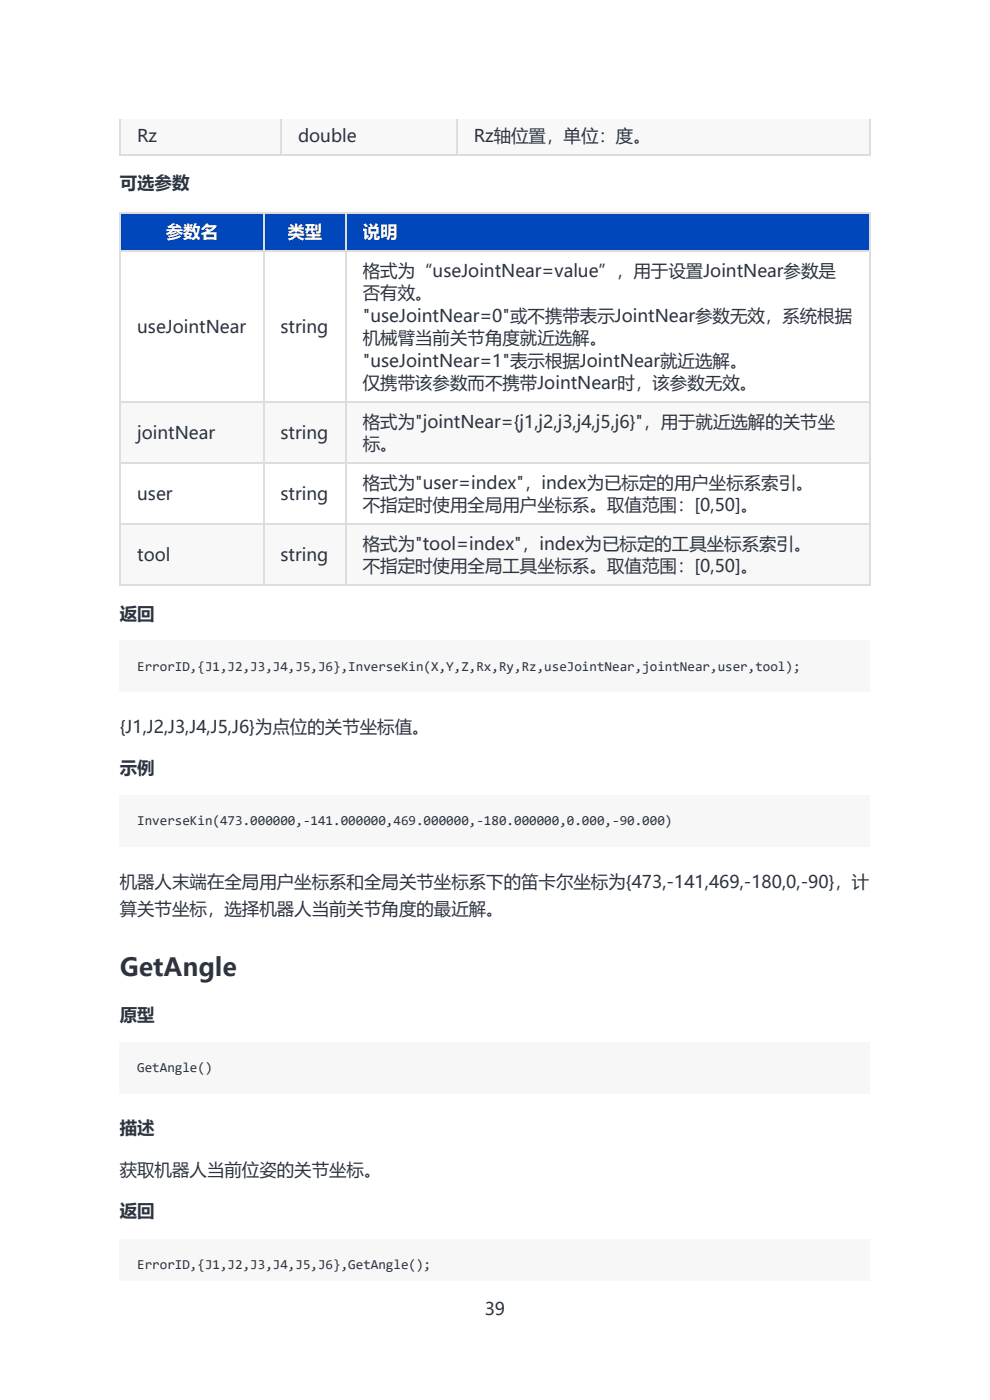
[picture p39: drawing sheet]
<svg xmlns="http://www.w3.org/2000/svg" width="210mm" height="297mm" viewBox="0 0 210 297" stroke-linecap="round" stroke-linejoin="round" font-family="sans-serif">
<defs><g id="words">
<text font-size="5.3" fill="#2d3440" x="25.4" y="207.1">GetAngle</text>
<g font-size="3.7" fill="#2d3440">
<text x="29.1" y="30.1">Rz</text>
<text x="63.2" y="30.1">double</text>
<text x="100.5" y="30.1">Rz轴位置，单位：度。</text>
<text x="25.4" y="40.2">可选参数</text>
<text x="77" y="58.7">格式为“useJointNear=value”，用于设置JointNear参数是</text>
<text x="77" y="63.5">否有效。</text>
<text x="29.1" y="70.6">useJointNear</text>
<text x="59.5" y="70.6">string</text>
<text x="77" y="68.2">&quot;useJointNear=0&quot;或不携带表示JointNear参数无效，系统根据</text>
<text x="77" y="73">机械臂当前关节角度就近选解。</text>
<text x="77" y="77.8">&quot;useJointNear=1&quot;表示根据JointNear就近选解。</text>
<text x="77" y="82.5">仅携带该参数而不携带JointNear时，该参数无效。</text>
<text x="29.1" y="93.1">jointNear</text>
<text x="59.5" y="93.1">string</text>
<text x="77" y="90.7">格式为&quot;jointNear={j1,j2,j3,j4,j5,j6}&quot;，用于就近选解的关节坐</text>
<text x="77" y="95.5">标。</text>
<text x="29.1" y="106.1">user</text>
<text x="59.5" y="106.1">string</text>
<text x="77" y="103.7">格式为&quot;user=index&quot;，index为已标定的用户坐标系索引。</text>
<text x="77" y="108.4">不指定时使用全局用户坐标系。取值范围：[0,50]。</text>
<text x="29.1" y="119">tool</text>
<text x="59.5" y="119">string</text>
<text x="77" y="116.6">格式为&quot;tool=index&quot;，index为已标定的工具坐标系索引。</text>
<text x="77" y="121.4">不指定时使用全局工具坐标系。取值范围：[0,50]。</text>
<text x="25.4" y="131.4">返回</text>
<text x="25.4" y="155.5">{J1,J2,J3,J4,J5,J6}为点位的关节坐标值。</text>
<text x="25.4" y="164.2">示例</text>
<text x="25.4" y="188.3">机器人末端在全局用户坐标系和全局关节坐标系下的笛卡尔坐标为{473,-141,469,-180,0,-90}，计</text>
<text x="25.4" y="194.1">算关节坐标，选择机器人当前关节角度的最近解。</text>
<text x="25.4" y="216.6">原型</text>
<text x="25.4" y="240.7">描述</text>
<text x="25.4" y="249.4">获取机器人当前位姿的关节坐标。</text>
<text x="25.4" y="258.1">返回</text>
<text x="102.8" y="279">39</text>
</g>
<g font-size="3.7" fill="#fff">
<text x="35.2" y="50.5">参数名</text>
<text x="61" y="50.5">类型</text>
<text x="77" y="50.5">说明</text>
</g>
<g font-size="2.9" fill="#2d3440">
<text x="29.1" y="142.3">ErrorID,{J1,J2,J3,J4,J5,J6},InverseKin(X,Y,Z,Rx,Ry,Rz,useJointNear,jointNear,user,tool);</text>
<text x="29.1" y="175.1">InverseKin(473.000000,-141.000000,469.000000,-180.000000,0.000,-90.000)</text>
<text x="29.1" y="227.4">GetAngle()</text>
<text x="29.1" y="269.2">ErrorID,{J1,J2,J3,J4,J5,J6},GetAngle();</text>
</g>
</g></defs>
<g fill="#f8f8f8">
<path d="M25.4 25.3h34.1v7.5h-34.1z"/>
<path d="M59.5 25.3h37.3v7.5h-37.3z"/>
<path d="M96.8 25.3h87.5v7.5h-87.5z"/>
</g>
<path d="M25.4 32.9h159.2M25.5 25.3v7.8M59.6 25.3v7.8M96.9 25.3v7.8M184.5 25.3v7.8" fill="none" stroke="#ddd" stroke-width=".26"/>
<path d="M25.4 45h30.4v8.2h-30.4z" fill="#fff"/>
<path d="M25.4 45h30.4v8.2h-30.4z" fill="#0047bb"/>
<path d="M55.8 45h17.5v8.2h-17.5z" fill="#fff"/>
<path d="M55.8 45h17.5v8.2h-17.5z" fill="#0047bb"/>
<path d="M73.3 45h111v8.2h-111z" fill="#fff"/>
<path d="M73.3 45h111v8.2h-111z" fill="#0047bb"/>
<g fill="#fff">
<path d="M25.4 53.2h30.4v32h-30.4z"/>
<path d="M55.8 53.2h17.5v32h-17.5z"/>
<path d="M73.3 53.2h111v32h-111z"/>
</g>
<g fill="#f8f8f8">
<path d="M25.4 85.2h30.4v12.9h-30.4z"/>
<path d="M55.8 85.2h17.5v12.9h-17.5z"/>
<path d="M73.3 85.2h111v12.9h-111z"/>
</g>
<g fill="#fff">
<path d="M25.4 98.1h30.4v13h-30.4z"/>
<path d="M55.8 98.1h17.5v13h-17.5z"/>
<path d="M73.3 98.1h111v13h-111z"/>
</g>
<g fill="#f8f8f8">
<path d="M25.4 111.1h30.4v12.9h-30.4z"/>
<path d="M55.8 111.1h17.5v12.9h-17.5z"/>
<path d="M73.3 111.1h111v12.9h-111z"/>
</g>
<path d="M25.4 53.3h159.2M25.4 45.1h159.2M25.5 45v79.3M55.9 45v79.3M73.4 45v79.3M184.5 45v79.3M25.4 98.3h159.2M25.4 85.3h159.2M25.4 111.2h159.2M25.4 124.2h159.2" fill="none" stroke="#ddd" stroke-width=".26"/>
<g fill="#f7f7f7">
<path d="M25.4 135.9h159.2v10.9h-159.2z"/>
<path d="M25.4 168.7h159.2v10.9h-159.2z"/>
<path d="M25.4 221.1h159.2v10.8h-159.2z"/>
<path d="M25.4 262.9h159.2v8.8h-159.2z"/>
<path d="M29.1 139.6h140.7v3.5h-140.7z"/>
<path d="M29.1 172.4h113.5v3.5h-113.5z"/>
<path d="M29.1 224.8h15.9v3.4h-15.9z"/>
<path d="M29.1 266.6h62.4v3.4h-62.4z"/>
</g>
<use href="#words"/>
</svg>
